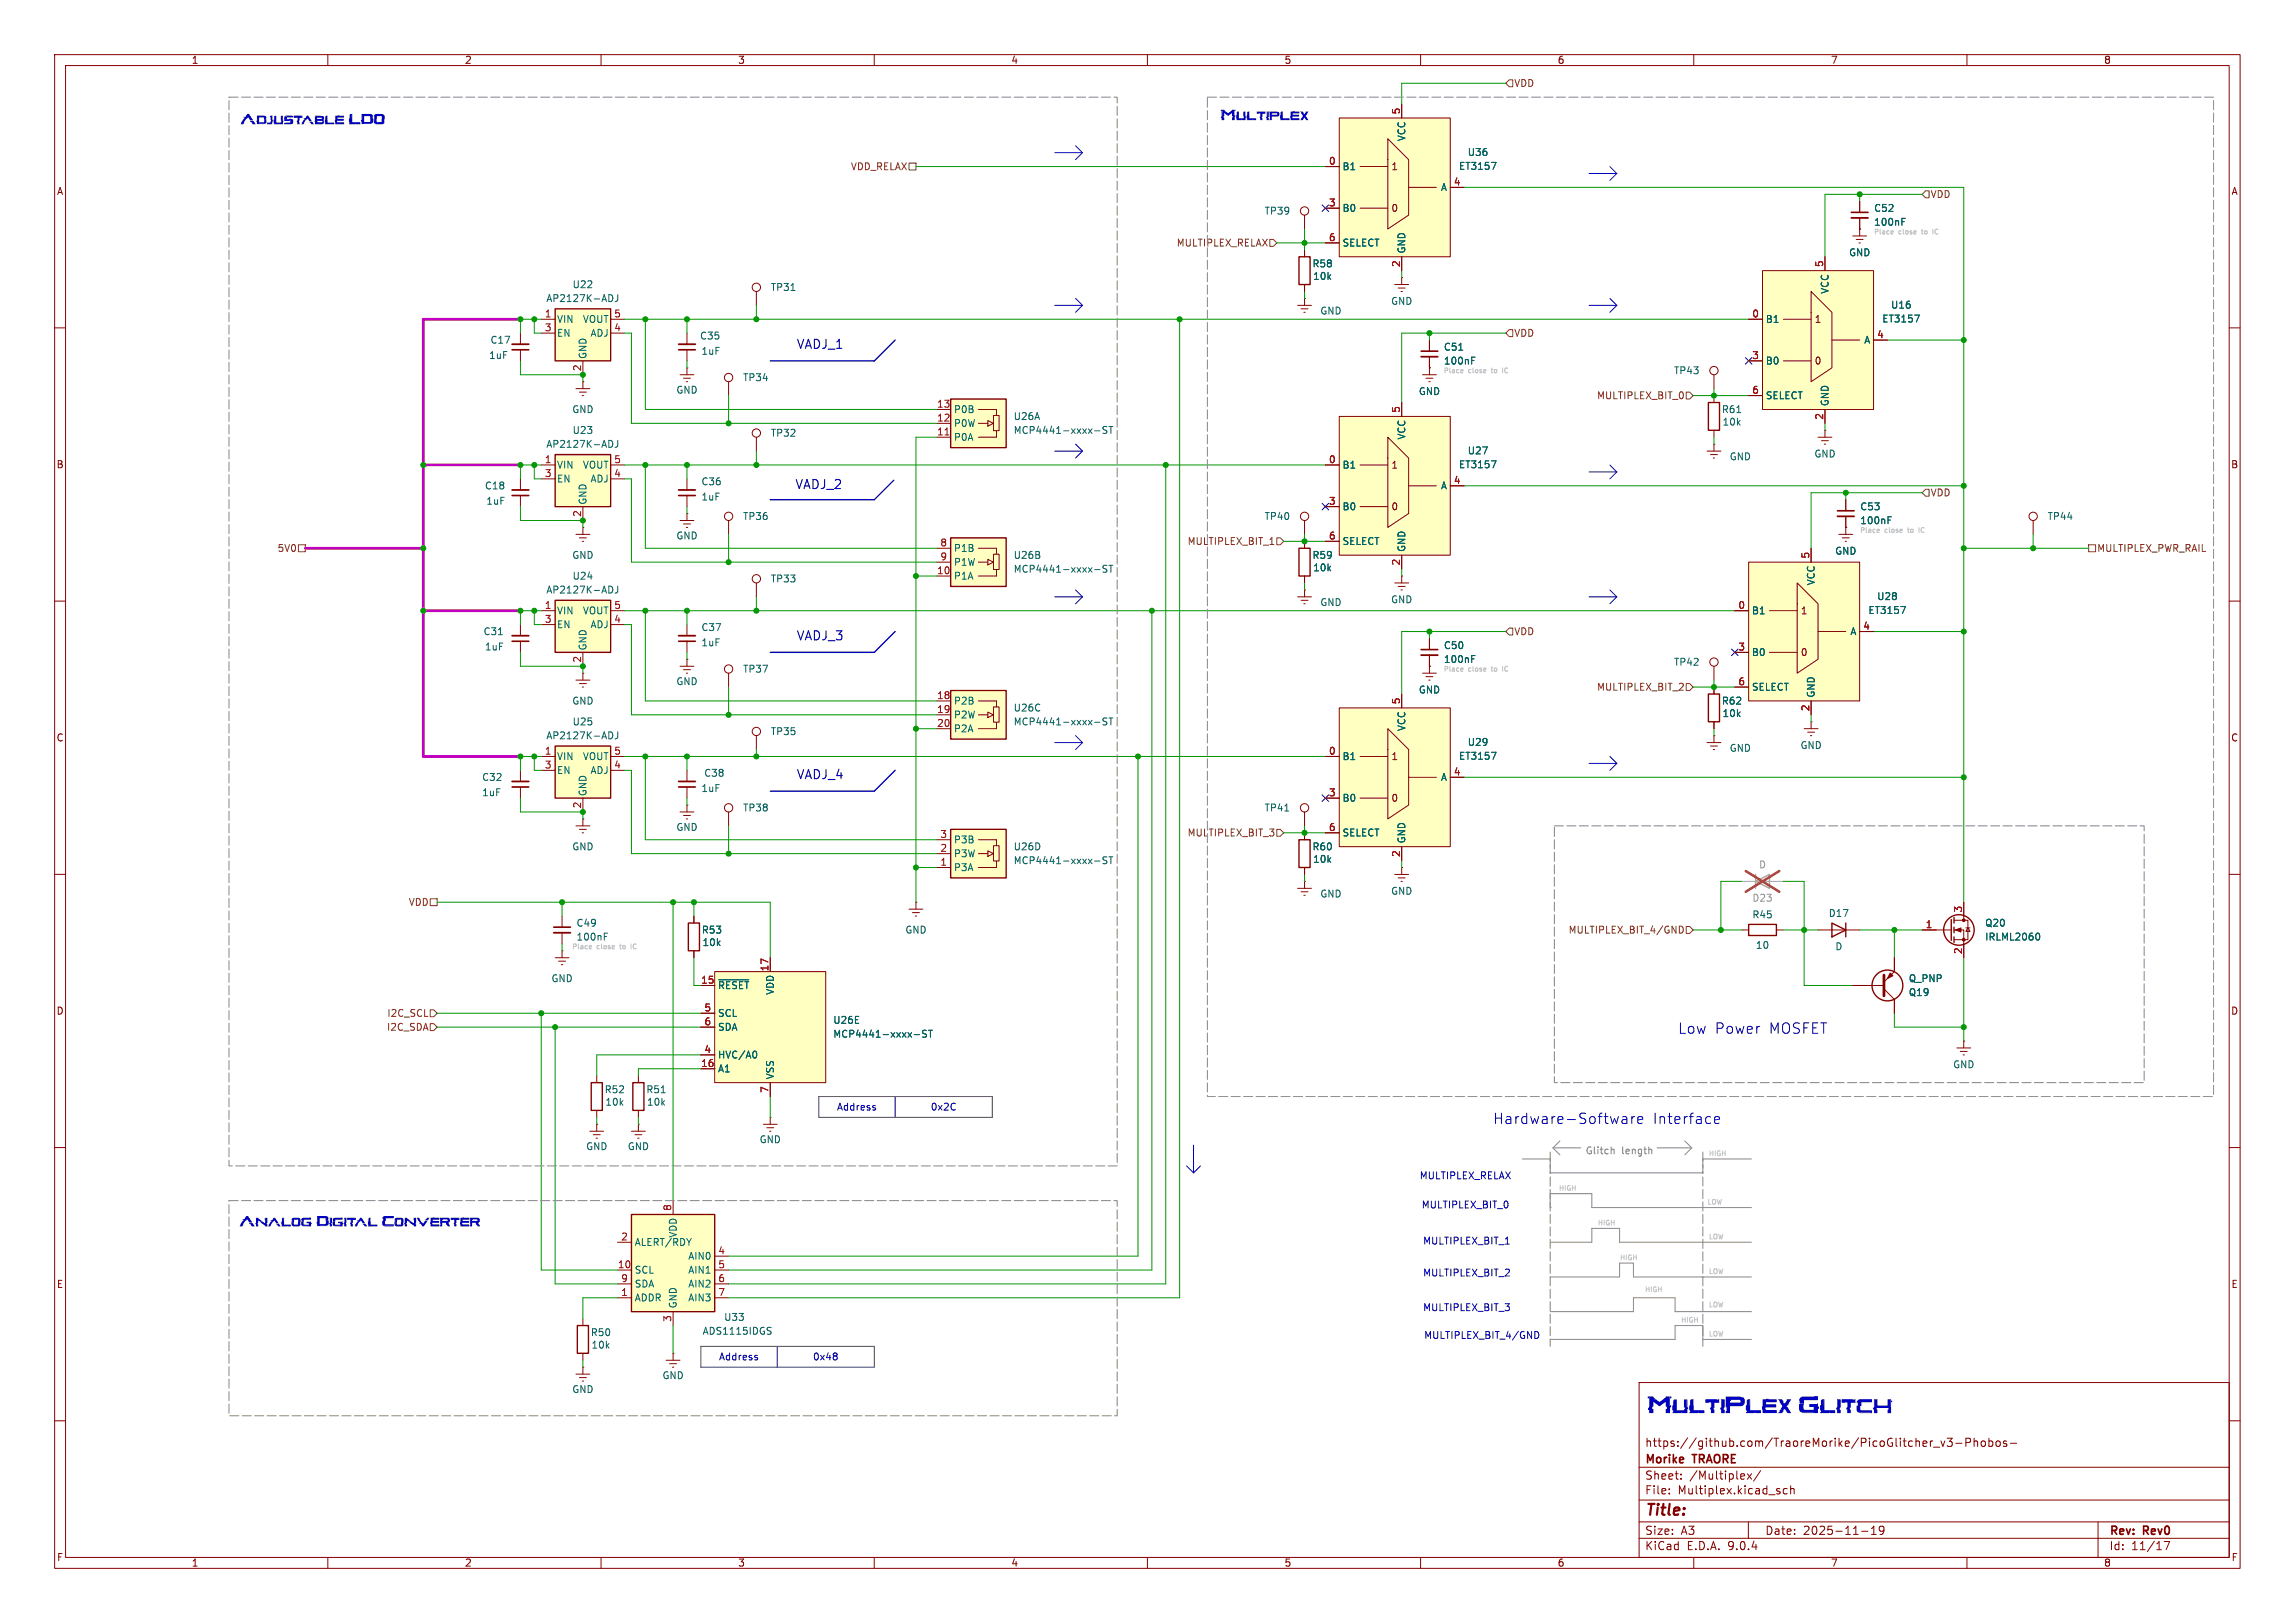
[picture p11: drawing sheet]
<svg xmlns="http://www.w3.org/2000/svg" width="297mm" height="210mm" viewBox="0 0 297 210" stroke-linecap="round" stroke-linejoin="round" font-family="sans-serif">
<defs><g id="words">
<g font-size="3" fill="#0000c2">
<text x="213.1" y="183.2">MultiPlex</text>
<text x="232.7" y="183.2">Glitch</text>
</g>
<text font-size="2" fill="#840000" x="212.8" y="196.5">Title:</text>
<g font-size="1.9" fill="#0000c2">
<text x="31" y="16.3">Adjustable</text>
<text x="45.1" y="16.3">LDO</text>
<text x="157.9" y="15.8">Multiplex</text>
<text x="217.1" y="133.9">Low</text>
<text x="221.9" y="133.9">Power</text>
<text x="229" y="133.9">MOSFET</text>
<text x="193.2" y="145.6">Hardware-Software</text>
<text x="213.9" y="145.6">Interface</text>
<text x="30.9" y="158.9">Analog</text>
<text x="40.9" y="158.9">Digital</text>
<text x="49.4" y="158.9">Converter</text>
</g>
<g font-size="1.6" fill="#0000c2">
<text x="103" y="45.3">VADJ_1</text>
<text x="102.8" y="63.5">VADJ_2</text>
<text x="103" y="83.1">VADJ_3</text>
<text x="103" y="101">VADJ_4</text>
</g>
<g font-size="1.5" fill="#840000">
<text x="212.8" y="191.6">Sheet:</text>
<text x="212.8" y="189.6">Morike</text>
<text x="212.8" y="187.4">https://github.com/TraoreMorike/PicoGlitcher_v3-Phobos-</text>
<text x="218.6" y="191.6">/Multiplex/</text>
<text x="219.2" y="189.6">TRAORE</text>
<text x="212.8" y="193.5">File:</text>
<text x="217.1" y="193.5">Multiplex.kicad_sch</text>
<text x="212.8" y="200.7">KiCad</text>
<text x="212.8" y="198.7">Size:</text>
<text x="217.5" y="198.7">A3</text>
<text x="218.3" y="200.7">E.D.A.</text>
<text x="223.7" y="200.7">9.0.4</text>
<text x="228.4" y="198.7">Date:</text>
<text x="233.3" y="198.7">2025-11-19</text>
<text x="272.9" y="198.9">Rev:</text>
<text x="272.9" y="200.7">Id:</text>
<text x="275.8" y="200.7">11/17</text>
<text x="277.4" y="198.9">Rev0</text>
</g>
<g font-size="1.3" fill="#840000">
<text x="24.7" y="8.4">1</text>
<text x="60.1" y="8.4">2</text>
<text x="95.5" y="8.4">3</text>
<text x="130.8" y="8.4">4</text>
<text x="166.2" y="8.4">5</text>
<text x="201.5" y="8.4">6</text>
<text x="236.9" y="8.4">7</text>
<text x="272.2" y="8.4">8</text>
<text x="180" y="22.2">1</text>
<text x="7.3" y="25.4">A</text>
<text x="180" y="27.6">0</text>
<text x="288.7" y="25.4">A</text>
<text x="234.8" y="41.9">1</text>
<text x="234.8" y="47.3">0</text>
<text x="7.2" y="60.7">B</text>
<text x="180" y="60.8">1</text>
<text x="288.7" y="60.7">B</text>
<text x="180" y="66.2">0</text>
<text x="233" y="79.6">1</text>
<text x="233" y="85">0</text>
<text x="7.2" y="96.1">C</text>
<text x="180" y="98.5">1</text>
<text x="288.7" y="96.1">C</text>
<text x="180" y="103.9">0</text>
<text x="7.2" y="131.4">D</text>
<text x="288.7" y="131.4">D</text>
<text x="7.3" y="166.8">E</text>
<text x="288.7" y="166.8">E</text>
<text x="7.3" y="202.1">F</text>
<text x="24.7" y="202.9">1</text>
<text x="60.1" y="202.9">2</text>
<text x="95.5" y="202.9">3</text>
<text x="130.8" y="202.9">4</text>
<text x="166.2" y="202.9">5</text>
<text x="201.5" y="202.9">6</text>
<text x="236.9" y="202.9">7</text>
<text x="272.2" y="202.9">8</text>
<text x="288.7" y="202.1">F</text>
</g>
<g font-size="1.3" fill="#725600">
<text x="195.9" y="11.4">VDD</text>
<text x="110" y="22.2">VDD_RELAX</text>
<text x="249.8" y="25.8">VDD</text>
<text x="152.2" y="32">MULTIPLEX_RELAX</text>
<text x="195.9" y="43.7">VDD</text>
<text x="206.6" y="51.8">MULTIPLEX_BIT_0</text>
<text x="249.8" y="64.4">VDD</text>
<text x="35.9" y="71.6">5V0</text>
<text x="153.6" y="70.7">MULTIPLEX_BIT_1</text>
<text x="271.3" y="71.6">MULTIPLEX_PWR_RAIL</text>
<text x="195.9" y="82.3">VDD</text>
<text x="206.6" y="89.5">MULTIPLEX_BIT_2</text>
<text x="153.6" y="108.4">MULTIPLEX_BIT_3</text>
<text x="52.8" y="117.4">VDD</text>
<text x="202.9" y="120.9">MULTIPLEX_BIT_4/GND</text>
<text x="50.1" y="131.7">I2C_SCL</text>
<text x="50" y="133.5">I2C_SDA</text>
</g>
<g font-size="1.3" fill="#a90000">
<text x="181.2" y="14.9" transform="rotate(-90 181.2 14.9)">5</text>
<text x="171.9" y="21.4">0</text>
<text x="171.9" y="26.8">3</text>
<text x="188.1" y="24.1">4</text>
<text x="171.9" y="31.3">6</text>
<text x="181.2" y="34.6" transform="rotate(-90 181.2 34.6)">2</text>
<text x="236" y="34.6" transform="rotate(-90 236 34.6)">5</text>
<text x="70.4" y="41.1">1</text>
<text x="79.4" y="41.1">5</text>
<text x="226.7" y="41.1">0</text>
<text x="70.4" y="42.9">3</text>
<text x="79.4" y="42.9">4</text>
<text x="226.7" y="46.5">3</text>
<text x="242.9" y="43.8">4</text>
<text x="75.3" y="48.1" transform="rotate(-90 75.3 48.1)">2</text>
<text x="121.2" y="52.8">13</text>
<text x="181.2" y="53.5" transform="rotate(-90 181.2 53.5)">5</text>
<text x="226.7" y="51">6</text>
<text x="70.4" y="60">1</text>
<text x="79.4" y="60">5</text>
<text x="121.2" y="54.6">12</text>
<text x="121.2" y="56.4">11</text>
<text x="171.9" y="60">0</text>
<text x="236" y="54.4" transform="rotate(-90 236 54.4)">2</text>
<text x="70.4" y="61.8">3</text>
<text x="79.4" y="61.8">4</text>
<text x="171.9" y="65.4">3</text>
<text x="188.1" y="62.7">4</text>
<text x="75.3" y="67" transform="rotate(-90 75.3 67)">2</text>
<text x="121.6" y="70.8">8</text>
<text x="171.9" y="69.9">6</text>
<text x="121.2" y="74.4">10</text>
<text x="121.6" y="72.6">9</text>
<text x="181.2" y="73.2" transform="rotate(-90 181.2 73.2)">2</text>
<text x="234.2" y="72.3" transform="rotate(-90 234.2 72.3)">5</text>
<text x="70.4" y="78.8">1</text>
<text x="70.4" y="80.6">3</text>
<text x="79.4" y="78.8">5</text>
<text x="79.4" y="80.6">4</text>
<text x="224.9" y="78.8">0</text>
<text x="241.1" y="81.5">4</text>
<text x="75.3" y="85.8" transform="rotate(-90 75.3 85.8)">2</text>
<text x="224.9" y="84.2">3</text>
<text x="224.9" y="88.7">6</text>
<text x="121.2" y="90.5">18</text>
<text x="121.2" y="92.3">19</text>
<text x="121.2" y="94.1">20</text>
<text x="181.2" y="91.2" transform="rotate(-90 181.2 91.2)">5</text>
<text x="234.2" y="92.1" transform="rotate(-90 234.2 92.1)">2</text>
<text x="70.4" y="97.7">1</text>
<text x="70.4" y="99.5">3</text>
<text x="79.4" y="97.7">5</text>
<text x="79.4" y="99.5">4</text>
<text x="171.9" y="97.7">0</text>
<text x="188.1" y="100.4">4</text>
<text x="75.3" y="104.7" transform="rotate(-90 75.3 104.7)">2</text>
<text x="171.9" y="103.1">3</text>
<text x="171.9" y="107.6">6</text>
<text x="121.6" y="108.5">3</text>
<text x="121.6" y="110.3">2</text>
<text x="121.6" y="112.1">1</text>
<text x="181.2" y="111" transform="rotate(-90 181.2 111)">2</text>
<text x="254" y="118.1" transform="rotate(-90 254 118.1)">3</text>
<text x="99.5" y="125.7" transform="rotate(-90 99.5 125.7)">17</text>
<text x="249.1" y="120.2">1</text>
<text x="254" y="123.5" transform="rotate(-90 254 123.5)">2</text>
<text x="90.7" y="127.3">15</text>
<text x="91.1" y="130.9">5</text>
<text x="91.1" y="132.7">6</text>
<text x="91.1" y="136.3">4</text>
<text x="90.7" y="138.1">16</text>
<text x="99.5" y="141.5" transform="rotate(-90 99.5 141.5)">7</text>
<text x="80.3" y="160.6">2</text>
<text x="86.9" y="156.8" transform="rotate(-90 86.9 156.8)">8</text>
<text x="79.9" y="164.2">10</text>
<text x="80.3" y="166">9</text>
<text x="80.3" y="167.7">1</text>
<text x="92.9" y="162.4">4</text>
<text x="92.9" y="164.2">5</text>
<text x="92.9" y="166">6</text>
<text x="92.9" y="167.7">7</text>
<text x="86.9" y="171.1" transform="rotate(-90 86.9 171.1)">3</text>
</g>
<g font-size="1.3" fill="#006464">
<text x="173.7" y="22.2">B1</text>
<text x="182" y="18.3" transform="rotate(-90 182 18.3)">VCC</text>
<text x="188.7" y="22.1">ET3157</text>
<text x="189.9" y="20.3">U36</text>
<text x="163.6" y="27.9">TP39</text>
<text x="173.7" y="27.6">B0</text>
<text x="186.4" y="24.9">A</text>
<text x="242.5" y="29.4">100nF</text>
<text x="242.5" y="27.6">C52</text>
<text x="169.8" y="34.7">R58</text>
<text x="173.7" y="32">SELECT</text>
<text x="182" y="32.9" transform="rotate(-90 182 32.9)">GND</text>
<text x="239.2" y="33.3">GND</text>
<text x="70.6" y="39.2">AP2127K-ADJ</text>
<text x="72" y="41.9">VIN</text>
<text x="74" y="37.4">U22</text>
<text x="75.4" y="41.9">VOUT</text>
<text x="99.7" y="37.8">TP31</text>
<text x="169.9" y="36.4">10k</text>
<text x="170.8" y="40.8">GND</text>
<text x="180" y="39.6">GND</text>
<text x="228.5" y="41.9">B1</text>
<text x="236.8" y="38.1" transform="rotate(-90 236.8 38.1)">VCC</text>
<text x="243.5" y="41.9">ET3157</text>
<text x="244.7" y="40.1">U16</text>
<text x="63.2" y="46.6">1uF</text>
<text x="63.4" y="44.6">C17</text>
<text x="72" y="43.7">EN</text>
<text x="76" y="46.5" transform="rotate(-90 76 46.5)">GND</text>
<text x="76.3" y="43.7">ADJ</text>
<text x="90.5" y="44.1">C35</text>
<text x="90.7" y="46">1uF</text>
<text x="186.8" y="47.3">100nF</text>
<text x="186.8" y="45.5">C51</text>
<text x="228.5" y="47.3">B0</text>
<text x="241.2" y="44.6">A</text>
<text x="74" y="53.6">GND</text>
<text x="87.5" y="51.1">GND</text>
<text x="96.1" y="49.5">TP34</text>
<text x="123.4" y="53.6">P0B</text>
<text x="183.5" y="51.3">GND</text>
<text x="216.6" y="48.6">TP43</text>
<text x="222.8" y="53.6">R61</text>
<text x="228.5" y="51.8">SELECT</text>
<text x="236.8" y="52.6" transform="rotate(-90 236.8 52.6)">GND</text>
<text x="70.6" y="58.1">AP2127K-ADJ</text>
<text x="74" y="56.3">U23</text>
<text x="99.7" y="56.6">TP32</text>
<text x="123.4" y="55.4">P0W</text>
<text x="123.4" y="57.2">P0A</text>
<text x="131.1" y="54.5">U26A</text>
<text x="131.1" y="56.3">MCP4441-xxxx-ST</text>
<text x="182" y="56.9" transform="rotate(-90 182 56.9)">VCC</text>
<text x="189.9" y="58.9">U27</text>
<text x="222.9" y="55.2">10k</text>
<text x="223.8" y="59.7">GND</text>
<text x="234.7" y="59.3">GND</text>
<text x="62.7" y="63.5">C18</text>
<text x="62.9" y="65.4">1uF</text>
<text x="72" y="60.8">VIN</text>
<text x="72" y="62.6">EN</text>
<text x="75.4" y="60.8">VOUT</text>
<text x="76" y="65.4" transform="rotate(-90 76 65.4)">GND</text>
<text x="76.3" y="62.6">ADJ</text>
<text x="90.7" y="64.9">1uF</text>
<text x="90.7" y="62.9">C36</text>
<text x="173.7" y="60.8">B1</text>
<text x="186.4" y="63.5">A</text>
<text x="188.7" y="60.7">ET3157</text>
<text x="87.5" y="69.9">GND</text>
<text x="96.1" y="67.4">TP36</text>
<text x="123.4" y="71.6">P1B</text>
<text x="163.6" y="67.4">TP40</text>
<text x="173.7" y="66.2">B0</text>
<text x="173.7" y="70.7">SELECT</text>
<text x="182" y="71.5" transform="rotate(-90 182 71.5)">GND</text>
<text x="237.4" y="71.9">GND</text>
<text x="240.7" y="68">100nF</text>
<text x="240.7" y="66.2">C53</text>
<text x="264.9" y="67.4">TP44</text>
<text x="70.6" y="76.9">AP2127K-ADJ</text>
<text x="74" y="72.5">GND</text>
<text x="74" y="75.1">U24</text>
<text x="99.7" y="75.5">TP33</text>
<text x="123.4" y="73.3">P1W</text>
<text x="123.4" y="75.1">P1A</text>
<text x="131.1" y="72.5">U26B</text>
<text x="131.1" y="74.2">MCP4441-xxxx-ST</text>
<text x="169.8" y="72.5">R59</text>
<text x="169.9" y="74.1">10k</text>
<text x="235" y="75.8" transform="rotate(-90 235 75.8)">VCC</text>
<text x="242.9" y="77.8">U28</text>
<text x="62.5" y="82.3">C31</text>
<text x="72" y="79.6">VIN</text>
<text x="72" y="81.4">EN</text>
<text x="75.4" y="79.6">VOUT</text>
<text x="76.3" y="81.4">ADJ</text>
<text x="90.7" y="83.8">1uF</text>
<text x="90.7" y="81.8">C37</text>
<text x="170.8" y="78.6">GND</text>
<text x="180" y="78.2">GND</text>
<text x="226.7" y="79.6">B1</text>
<text x="239.4" y="82.3">A</text>
<text x="241.7" y="79.6">ET3157</text>
<text x="62.7" y="84.3">1uF</text>
<text x="76" y="84.2" transform="rotate(-90 76 84.2)">GND</text>
<text x="87.5" y="88.8">GND</text>
<text x="96.1" y="87.2">TP37</text>
<text x="183.5" y="89.9">GND</text>
<text x="186.8" y="85.9">100nF</text>
<text x="186.8" y="84.1">C50</text>
<text x="216.6" y="86.3">TP42</text>
<text x="226.7" y="85">B0</text>
<text x="226.7" y="89.5">SELECT</text>
<text x="70.6" y="95.8">AP2127K-ADJ</text>
<text x="74" y="91.3">GND</text>
<text x="74" y="94">U25</text>
<text x="99.7" y="95.3">TP35</text>
<text x="123.4" y="91.3">P2B</text>
<text x="123.4" y="93.1">P2W</text>
<text x="123.4" y="94.9">P2A</text>
<text x="131.1" y="92.2">U26C</text>
<text x="131.1" y="94">MCP4441-xxxx-ST</text>
<text x="182" y="94.7" transform="rotate(-90 182 94.7)">VCC</text>
<text x="222.8" y="91.3">R62</text>
<text x="222.9" y="92.9">10k</text>
<text x="235" y="90.3" transform="rotate(-90 235 90.3)">GND</text>
<text x="62.3" y="101.2">C32</text>
<text x="72" y="98.5">VIN</text>
<text x="72" y="100.3">EN</text>
<text x="75.4" y="98.5">VOUT</text>
<text x="76.3" y="100.3">ADJ</text>
<text x="91.1" y="100.6">C38</text>
<text x="173.7" y="98.5">B1</text>
<text x="186.4" y="101.2">A</text>
<text x="188.7" y="98.4">ET3157</text>
<text x="189.9" y="96.6">U29</text>
<text x="223.8" y="97.4">GND</text>
<text x="232.9" y="97.1">GND</text>
<text x="62.3" y="103.2">1uF</text>
<text x="76" y="103.1" transform="rotate(-90 76 103.1)">GND</text>
<text x="87.5" y="107.7">GND</text>
<text x="90.7" y="102.6">1uF</text>
<text x="96.1" y="105.1">TP38</text>
<text x="163.6" y="105.1">TP41</text>
<text x="173.7" y="103.9">B0</text>
<text x="74" y="110.2">GND</text>
<text x="123.4" y="109.3">P3B</text>
<text x="123.4" y="111.1">P3W</text>
<text x="123.4" y="112.9">P3A</text>
<text x="131.1" y="110.2">U26D</text>
<text x="131.1" y="112">MCP4441-xxxx-ST</text>
<text x="169.8" y="110.2">R60</text>
<text x="169.9" y="111.8">10k</text>
<text x="173.7" y="108.4">SELECT</text>
<text x="182" y="109.2" transform="rotate(-90 182 109.2)">GND</text>
<text x="170.8" y="116.3">GND</text>
<text x="180" y="115.9">GND</text>
<text x="226.7" y="119">R45</text>
<text x="236.6" y="118.8">D17</text>
<text x="74.5" y="121.8">100nF</text>
<text x="74.5" y="120">C49</text>
<text x="90.8" y="120.9">R53</text>
<text x="90.8" y="122.6">10k</text>
<text x="117.1" y="120.9">GND</text>
<text x="227.2" y="122.9">10</text>
<text x="237.5" y="123.1">D</text>
<text x="256.8" y="120">Q20</text>
<text x="256.8" y="121.8">IRLML2060</text>
<text x="71.3" y="127.2">GND</text>
<text x="92.9" y="128.1">~{RESET}</text>
<text x="92.9" y="131.7">SCL</text>
<text x="100.3" y="128.8" transform="rotate(-90 100.3 128.8)">VDD</text>
<text x="247" y="129">Q19</text>
<text x="247" y="127.2">Q_PNP</text>
<text x="92.9" y="133.5">SDA</text>
<text x="92.9" y="137.1">HVC/A0</text>
<text x="107.8" y="132.6">U26E</text>
<text x="107.8" y="134.4">MCP4441-xxxx-ST</text>
<text x="78.2" y="141.6">R52</text>
<text x="78.3" y="143.2">10k</text>
<text x="83.6" y="141.6">R51</text>
<text x="83.7" y="143.2">10k</text>
<text x="92.9" y="138.9">A1</text>
<text x="100.3" y="139.7" transform="rotate(-90 100.3 139.7)">VSS</text>
<text x="252.7" y="138.4">GND</text>
<text x="75.8" y="149">GND</text>
<text x="81.2" y="149">GND</text>
<text x="98.2" y="148.1">GND</text>
<text x="82.1" y="161.4">ALERT/RDY</text>
<text x="87.7" y="160.2" transform="rotate(-90 87.7 160.2)">VDD</text>
<text x="82.1" y="164.9">SCL</text>
<text x="82.1" y="166.7">SDA</text>
<text x="89" y="163.1">AIN0</text>
<text x="89" y="164.9">AIN1</text>
<text x="89" y="166.7">AIN2</text>
<text x="76.4" y="173">R50</text>
<text x="82.1" y="168.5">ADDR</text>
<text x="87.7" y="169.4" transform="rotate(-90 87.7 169.4)">GND</text>
<text x="89" y="168.5">AIN3</text>
<text x="90.9" y="172.8">ADS1115IDGS</text>
<text x="93.6" y="171.1">U33</text>
<text x="76.5" y="174.6">10k</text>
<text x="85.7" y="178.6">GND</text>
<text x="74" y="180.4">GND</text>
</g>
<g font-size="1.3" fill="#989898">
<text x="227.6" y="112.5">D</text>
<text x="226.7" y="116.8">D23</text>
</g>
<g font-size="1.3" fill="#0000c2">
<text x="108.2" y="143.8">Address</text>
<text x="120.4" y="143.8">0x2C</text>
<text x="183.7" y="152.7">MULTIPLEX_RELAX</text>
<text x="183.9" y="156.5">MULTIPLEX_BIT_0</text>
<text x="184.1" y="161.2">MULTIPLEX_BIT_1</text>
<text x="184.1" y="165.3">MULTIPLEX_BIT_2</text>
<text x="184.1" y="169.8">MULTIPLEX_BIT_3</text>
<text x="184.2" y="173.4">MULTIPLEX_BIT_4/GND</text>
<text x="93" y="176.2">Address</text>
<text x="105.1" y="176.2">0x48</text>
</g>
<g font-size="1.3" fill="#848484">
<text x="205.1" y="149.5">Glitch</text>
<text x="209.9" y="149.5">length</text>
</g>
<g font-size=".9" fill="#c2c2c2">
<text x="242.5" y="30.5">Place</text>
<text x="245.7" y="30.5">close</text>
<text x="248.9" y="30.5">to</text>
<text x="250.5" y="30.5">IC</text>
<text x="186.8" y="48.4">Place</text>
<text x="190.1" y="48.4">close</text>
<text x="193.2" y="48.4">to</text>
<text x="194.8" y="48.4">IC</text>
<text x="240.7" y="69.1">Place</text>
<text x="243.9" y="69.1">close</text>
<text x="247.1" y="69.1">to</text>
<text x="248.7" y="69.1">IC</text>
<text x="186.8" y="87">Place</text>
<text x="190.1" y="87">close</text>
<text x="193.2" y="87">to</text>
<text x="194.8" y="87">IC</text>
<text x="74" y="123">Place</text>
<text x="77.3" y="123">close</text>
<text x="80.4" y="123">to</text>
<text x="82" y="123">IC</text>
<text x="221.1" y="149.7">HIGH</text>
<text x="201.7" y="154.2">HIGH</text>
<text x="206.7" y="158.7">HIGH</text>
<text x="220.9" y="156">LOW</text>
<text x="221.1" y="160.5">LOW</text>
<text x="209.6" y="163.2">HIGH</text>
<text x="212.8" y="167.3">HIGH</text>
<text x="221.1" y="165">LOW</text>
<text x="217.5" y="171.3">HIGH</text>
<text x="221.1" y="169.3">LOW</text>
<text x="221.1" y="173.1">LOW</text>
</g>
</g></defs>
<g fill="none" stroke="#840000" stroke-width=".13">
<path d="M7.1 7.1h282.8v195.8h-282.8zM8.5 8.5h280v193h-280zM42.4 7.1v1.4M77.8 7.1v1.4M113.1 7.1v1.4M148.5 7.1v1.4M183.8 7.1v1.4M219.2 7.1v1.4M254.6 7.1v1.4M7.1 42.4h1.4M94.3 49.4v1.8M288.5 42.4h1.4"/>
<path d="M7.1 77.8h1.4M288.5 77.8h1.4M94.3 87.1v1.8M7.1 113.1h1.4M72.7 118.5v1.5M288.5 113.1h1.4M71.8 123.9h1.8M72.3 124.4h.9M72.6 124.8h.2M72.7 123h.1M72.7 120.7v1.4M72.7 123v.9"/>
<path d="M77.2 139.2v.9M82.6 139.2v.9M7.1 148.5h1.4M76.3 146.4h1.8M76.8 146.8h.9M77.1 147.3h.2M77.2 145.5h.1M77.2 143.7v.9M77.2 145.5v.9M81.7 146.4h1.8M82.2 146.8h.9M82.5 147.3h.2"/>
<path d="M82.6 145.5h.1M82.6 143.7v.9M82.6 145.5v.9M288.5 148.5h1.4M212.1 178.9h76.4v22.6h-76.4zM7.1 183.8h1.4M212.1 199h76.4M212.1 196.9h76.4M212.1 194.1h76.4M212.1 189.9h76.4M216 193.2v.1M216 192.7v.1"/>
<path d="M217.5 191.3v.1M217.5 190.7v.1M226.1 190.7l.6 .7M226.3 196.9v2.1M226.7 190.7l-.6 .7M227.8 190.3l-.9 1.4M230.3 193v.3M231.3 192.7l-.3-.1-.2 .2v.3l.1 .2h.4M231.7 192.7l.2-.1 .2 .1 .1 .6M231.7 192.2v1.1M240.9 198.1h.8M242.2 198.5h.6"/>
<path d="M242.2 197.8l.3-.3v1M243.8 197.9l-.2 .2h-.2l-.2-.2 .1-.4h.3l.2 .1a.7 .7 0 0 1-.3 .9h-.2M250.2 187.3h.8M251.2 186.5l.2 .7 .3-.7M252 186.1h.6l-.3 .4 .3 .1v.5l-.2 .1h-.3l-.1-.1M253.1 186.8h.8M254.4 186.7l.5-.1 .1-.1v-.3l-.2-.1h-.4v1.1M255.5 186.1v1.1M255.5 186.6l.1-.1h.3v.7M256.5 186.5h.2l.2 .2v.3l-.2 .2-.2-.1-.1-.1v-.3zM257.4 186.5h.3l.2 .2v.3l-.1 .1h-.4M257.4 186.1v1.1"/>
<path d="M258.4 186.6l.1-.1 .3 .1 .1 .4-.1 .1-.3 .1-.1-.1zM259.7 186.5h-.3l-.1 .1v.2l.4 .1v.2h-.4M260.2 186.8h.8M271.5 196.9v4.6M280.1 199.5h.7l-.5 1M288.5 183.8h1.4M42.4 201.5v1.4M77.8 201.5v1.4M113.1 201.5v1.4M148.5 201.5v1.4M183.8 201.5v1.4M219.2 201.5v1.4"/>
<path d="M254.6 201.5v1.4"/>
<circle cx="94.3" cy="48.9" r=".54"/>
<circle cx="94.3" cy="86.6" r=".54"/>
</g>
<path d="M71.7 120h2.1" fill="none" stroke="#840000" stroke-width=".22"/>
<path d="M71.7 120.7h2.1" fill="none" stroke="#840000" stroke-width=".23"/>
<path d="M78.2 121.2h.3M78.2 120.7h.4M85.6 141.4h.5" fill="none" stroke="#006464" stroke-width=".13"/>
<path d="M76.5 140.1h1.4v3.6h-1.4zM81.9 140.1h1.4v3.6h-1.4z" fill="none" stroke="#840000" stroke-width=".18"/>
<path d="M71.8 58.8h7.2v6.8h-7.2z" fill="#ffffc2"/>
<path d="M71.8 58.8h7.2v6.8h-7.2z" fill="none" stroke="#840000" stroke-width=".18"/>
<g fill="none" stroke="#840000" stroke-width=".13">
<path d="M97.9 37.7v1.8M74.5 50.3h1.8M75 50.7h.9M75.3 51.2h.2M75.4 49.4h.1M75.4 49.4v.9M97.9 56.6v1.8M70 60.2h1.8M70 62h1.8M74.5 69.1h1.8M75 69.6h.9M75.3 70h.2"/>
<path d="M75.4 68.2h.1M75.4 65.6v1.8M75.4 68.2v.9M79 60.2h1.8M79 62h1.8M97.9 75.4v1.8M67.4 80.8v1.5M67.4 83v1.4M74.5 88h1.8M75 88.5h.9M75.3 88.9h.2M75.4 87.1h.1"/>
<path d="M75.4 87.1v.9"/>
<circle cx="97.9" cy="37.2" r=".54"/>
<circle cx="97.9" cy="56" r=".54"/>
<circle cx="97.9" cy="74.9" r=".54"/>
</g>
<path d="M102.4 37.6h.5M79 57a.48 .48 0 0 1 .3 .4 .48 .48 0 0 1-.3 .5M79.9 57v.8l-.3 .1M64.5 82.1h.5" fill="none" stroke="#006464" stroke-width=".13"/>
<path d="M66.3 83h2.1" fill="none" stroke="#840000" stroke-width=".22"/>
<path d="M66.3 82.3h2.1" fill="none" stroke="#840000" stroke-width=".23"/>
<path d="M126.6 53h2.4" fill="none" stroke="#ffffc2" stroke-width=".13"/>
<path d="M129 53v.2z" fill="#ffffc2"/>
<path d="M126.6 56.6h2.4" fill="none" stroke="#ffffc2" stroke-width=".13"/>
<path d="M123 51.6h7.2v6.3h-7.2z" fill="#ffffc2"/>
<g fill="none" stroke="#840000" stroke-width=".13">
<path d="M121.2 54.8h1.8M121.2 53h1.8M121.2 56.6h1.8M126.6 53h2.4v.8M126.6 54.8h1.2M127.8 54.4l.8 .4-.8 .3zM128.6 53.8h.7v1.9h-.7zM129 56.4v.2h-2.4M129 55.7v.7M94.3 67.4v1.7M88.9 99.7v1.4M88 105.1h1.8"/>
<path d="M88.5 105.5h.9M88.8 106h.2M88.9 104.2h.1M88.9 101.8v1.5M88.9 104.2v.9"/>
<circle cx="94.3" cy="66.8" r=".54"/>
</g>
<path d="M123 51.6h7.2v6.3h-7.2z" fill="none" stroke="#840000" stroke-width=".18"/>
<path d="M122.3 56.3h.5" fill="none" stroke="#a90000" stroke-width=".13"/>
<path d="M141.7 55.7h.6M143.2 55.2h-.3l-.1 .1v.2l.4 .2v.2l-.1 .2-.4-.1M143.5 55.2h.5M143.8 55.2v.9" fill="none" stroke="#006464" stroke-width=".13"/>
<path d="M87.8 101.8h2.2" fill="none" stroke="#840000" stroke-width=".22"/>
<path d="M87.8 101.1h2.2" fill="none" stroke="#840000" stroke-width=".23"/>
<path d="M226.3 72.7h14.4v18h-14.4z" fill="#ffffc2"/>
<g fill="none" stroke="#840000" stroke-width=".13">
<path d="M224.5 79h1.8M226.3 72.7h14.4v18h-14.4zM229 79h3.6M232.6 75.4l2.7 2.7v7.2l-2.7 1.8zM234.4 70.9v1.8M88.9 80.8v1.5M88.9 83v1.4M220.9 96.1h1.8M221.4 96.5h.9M221.7 97h.2M221.8 95.2h.1M221.8 95.2v.9"/>
<path d="M224.5 84.4h1.8M224.5 88.9h1.8M229 84.4h3.6M234.4 90.7v1.8M235.3 81.7h3.6M240.7 81.7h1.8"/>
</g>
<path d="M246 78.5h.6l-.4 .9" fill="none" stroke="#006464" stroke-width=".13"/>
<path d="M87.8 83h2.2" fill="none" stroke="#840000" stroke-width=".22"/>
<path d="M87.8 82.3h2.2" fill="none" stroke="#840000" stroke-width=".23"/>
<path d="M81.7 157.2h10.8v12.5h-10.8z" fill="#ffffc2"/>
<path d="M81.7 157.2h10.8v12.5h-10.8zM74.7 171.5h1.5v3.6h-1.5z" fill="none" stroke="#840000" stroke-width=".18"/>
<g fill="none" stroke="#840000" stroke-width=".13">
<path d="M88 67.4h1.8M88.5 67.8h.9M88.8 68.2h.2M88.9 66.5h.1M88.9 62v1.4M88.9 64.1v1.5M88.9 66.5v.9M88 86.2h1.8M88.5 86.7h.9M88.8 87.1h.2M88.9 85.3h.1M88.9 85.3v.9"/>
<path d="M233.5 94.3h1.8M233.9 94.7h.9M234.3 95.2h.2M234.4 93.4h.1M234.4 93.4v.9M87.1 155.4v1.8M74.5 177.8h1.8M75 178.3h.9M75.3 178.7h.2M75.4 176.9h.1M75.4 170.6v.9M75.4 175.1v.9"/>
<path d="M75.4 176.9v.9M79.9 164.3h1.8M79.9 166.1h1.8M79.9 167.9h1.8M79.9 160.7h1.8M86.2 176h1.8M86.7 176.5h.9M87 176.9h.2M87.1 175.1h.1M87.1 169.7v1.8M87.1 175.1v.9M92.5 162.5h1.8"/>
<path d="M92.5 164.3h1.8M92.5 166.1h1.8M92.5 167.9h1.8"/>
</g>
<path d="M99.4 171.7l.4 .1M99.6 172.2l.2 .2-.2 .2" fill="none" stroke="#006464" stroke-width=".13"/>
<path d="M87.8 64.1h2.2" fill="none" stroke="#840000" stroke-width=".22"/>
<path d="M87.8 63.4h2.2" fill="none" stroke="#840000" stroke-width=".23"/>
<path d="M173.3 15.3h14.4v17.9h-14.4z" fill="#ffffc2"/>
<g fill="none" stroke="#840000" stroke-width=".13">
<path d="M173.3 15.3h14.4v17.9h-14.4zM179.6 18l2.7 2.7v7.1l-2.7 1.8zM181.4 13.5v1.8M171.5 21.6h1.8M171.5 26.9h1.8M171.5 31.4h1.8M176 21.6h3.6M176 26.9h3.6M181.4 33.2v1.8M182.3 24.2h3.6M187.7 24.2h1.8M88 48.5h1.8"/>
<path d="M88.5 48.9h.9M88.8 49.4h.2M88.9 47.6h.1M88.9 43.1v1.4M88.9 45.3v1.4M88.9 47.6v.9M67.4 99.7v1.4M67.4 101.8v1.5M74.5 106.9h1.8M75 107.3h.9M75.3 107.8h.2M75.4 106h.1"/>
<path d="M75.4 106v.9M252.9 119.1h1.8v2.5h-1.8M254.1 116.7v2.4M225.4 120.3h.9M229.9 120.3h.9M235.3 120.3h5.4M239.8 127.5h4M243.8 128l1.4 1.3v1.8M245.2 123.9v1.8l-1.4 1.4M248.7 120.3h3.8M252.9 120.3h1.2v3.6M253.2 135.6h1.8"/>
<path d="M253.7 136h.9M254 136.5h.2M254.1 134.7h.1M254.1 134.7v.9M254.4 120.1h.5M254.7 120.1l.2 .4h-.5z"/>
</g>
<path d="M193 21h.6l-.4 .9M263.7 120.7a.48 .48 0 0 1 .3 .5 .48 .48 0 0 1-.3 .4" fill="none" stroke="#006464" stroke-width=".13"/>
<path d="M87.8 45.3h2.2M66.3 101.8h2.1" fill="none" stroke="#840000" stroke-width=".22"/>
<path d="M87.8 44.5h2.2M66.3 101.1h2.1" fill="none" stroke="#840000" stroke-width=".23"/>
<g fill="none" stroke="#840000" stroke-width=".18">
<path d="M226.3 119.6h3.6v1.5h-3.6zM237.1 119.4l1.8 .9-1.8 .9zM238.9 119.4v1.8M252.5 119v2.7M252.9 118.7v.7M252.9 120v.7M252.9 121.2v.7"/>
<circle cx="244.3" cy="127.5" r="1.99"/>
<circle cx="253.5" cy="120.3" r="1.98"/>
</g>
<g fill="#840000" stroke="#840000" stroke-width=".13">
<path d="M253.1 120.3l.7-.2v.5z"/>
<path d="M244.6 125.9l.4 .4-.7 .3z"/>
<circle cx="254.1" cy="119.1" r=".18"/>
<circle cx="254.1" cy="121.6" r=".18"/>
</g>
<path d="M243.8 126.2v2.7" fill="none" stroke="#840000" stroke-width=".36"/>
<path d="M227.2 114l1.8-.9v1.8zM227.2 113.1v1.8" fill="none" stroke="#a1a1a1" stroke-width=".18"/>
<path d="M225.4 114h5.4" fill="none" stroke="#a1a1a1" stroke-width=".13"/>
<path d="M225.9 112.7l4.4 2.7M230.3 112.7l-4.4 2.7" fill="none" stroke="#e12e31" stroke-width=".32"/>
<path d="M228.1 35h14.4v18h-14.4z" fill="#ffffc2"/>
<g fill="none" stroke="#840000" stroke-width=".13">
<path d="M228.1 35h14.4v18h-14.4zM234.4 37.7l2.7 2.7v7.2l-2.7 1.8zM236.2 33.2v1.8M220.9 58.4h1.8M221.4 58.8h.9M221.7 59.3h.2M221.8 57.5h.1M221.8 57.5v.9M226.3 41.3h1.8M226.3 46.7h1.8M226.3 51.2h1.8M230.8 41.3h3.6"/>
<path d="M230.8 46.7h3.6M236.2 53v1.8M237.1 44h3.6M242.5 44h1.8"/>
</g>
<path d="M247.8 40.8h.6l-.4 .9" fill="none" stroke="#006464" stroke-width=".13"/>
<path d="M71.8 96.5h7.2v6.8h-7.2z" fill="#ffffc2"/>
<path d="M168.1 70.9h1.4v3.6h-1.4zM71.8 96.5h7.2v6.8h-7.2z" fill="none" stroke="#840000" stroke-width=".18"/>
<g fill="none" stroke="#840000" stroke-width=".13">
<path d="M239.8 30.5h1.8M240.2 31h.9M240.6 31.4h.2M240.7 29.6h.1M240.7 26v1.5M240.7 28.2v2.3M235.3 56.6h1.8M235.7 57h.9M236.1 57.5h.2M236.2 55.7h.1M236.2 55.7v.9M168.8 67.4v1.7"/>
<path d="M168.8 70v.9M168.8 74.5v.9M238 69.1h1.8M238.4 69.6h.9M238.8 70h.2M238.9 68.2h.1M238.9 64.7v1.4M238.9 66.8v2.3M70 97.9h1.8M70 99.7h1.8M79 97.9h1.8M79 99.7h1.8"/>
<path d="M75.4 103.3v1.8"/>
<circle cx="168.8" cy="66.8" r=".54"/>
</g>
<path d="M246.1 28.7h.3M246.1 28.3h.5M244.3 67.3h.3M244.3 66.9h.5M79 94.7a.48 .48 0 0 1 .3 .4 .48 .48 0 0 1-.3 .5M79.9 94.7v.8l-.3 .1" fill="none" stroke="#006464" stroke-width=".13"/>
<path d="M239.6 27.5h2.1M237.8 66.1h2.1" fill="none" stroke="#840000" stroke-width=".22"/>
<path d="M239.6 28.2h2.1M237.8 66.8h2.1" fill="none" stroke="#840000" stroke-width=".23"/>
<path d="M126.6 108.7h2.4" fill="none" stroke="#ffffc2" stroke-width=".13"/>
<path d="M129 108.7v.1z" fill="#ffffc2"/>
<path d="M126.6 112.3h2.4" fill="none" stroke="#ffffc2" stroke-width=".13"/>
<path d="M123 107.3h7.2v6.3h-7.2z" fill="#ffffc2"/>
<g fill="none" stroke="#840000" stroke-width=".13">
<path d="M167.9 77.2h1.8M168.4 77.7h.9M168.7 78.1h.2M168.8 76.3h.1M168.8 76.3v.9M180.5 75.4h1.8M180.9 75.9h.9M181.3 76.3h.2M181.4 74.5h.1M181.4 74.5v.9M121.2 110.5h1.8M121.2 108.7h1.8"/>
<path d="M121.2 112.3h1.8M126.6 108.7h2.4v.7M126.6 110.5h1.2M127.8 110.1l.8 .4-.8 .3zM128.6 109.4h.7v2h-.7zM129 112.1v.2h-2.4M129 111.4v.7M168.8 105.1v1.8"/>
<circle cx="168.8" cy="104.5" r=".54"/>
</g>
<path d="M123 107.3h7.2v6.3h-7.2z" fill="none" stroke="#840000" stroke-width=".18"/>
<path d="M141.7 111.4h.6M143.2 110.9h-.3h-.1v.3l.4 .2v.2l-.1 .2-.4-.1M143.5 110.9h.5M143.8 110.9v.9M166.3 104.9h.5" fill="none" stroke="#006464" stroke-width=".13"/>
<path d="M126.6 90.7h2.4" fill="none" stroke="#ffffc2" stroke-width=".13"/>
<path d="M129 90.7v.2z" fill="#ffffc2"/>
<path d="M126.6 94.3h2.4" fill="none" stroke="#ffffc2" stroke-width=".13"/>
<path d="M123 89.4h7.2v6.2h-7.2z" fill="#ffffc2"/>
<path d="M121.2 92.5h1.8M121.2 90.7h1.8M121.2 94.3h1.8M126.6 90.7h2.4v.8M126.6 92.5h1.2M127.8 92.1l.8 .4-.8 .4zM128.6 91.5h.7v1.9h-.7zM129 93.5v.8h-2.4" fill="none" stroke="#840000" stroke-width=".13"/>
<path d="M123 89.4h7.2v6.2h-7.2z" fill="none" stroke="#840000" stroke-width=".18"/>
<path d="M141.7 93.5h.6M143.2 92.9h-.3l-.1 .1v.2l.4 .2v.2l-.1 .2h-.4M143.5 92.9h.5M143.8 92.9v.9" fill="none" stroke="#006464" stroke-width=".13"/>
<path d="M126.6 70.9h2.4" fill="none" stroke="#ffffc2" stroke-width=".13"/>
<path d="M129 70.9v.2z" fill="#ffffc2"/>
<path d="M126.6 74.5h2.4" fill="none" stroke="#ffffc2" stroke-width=".13"/>
<path d="M123 69.6h7.2v6.3h-7.2z" fill="#ffffc2"/>
<g fill="none" stroke="#840000" stroke-width=".13">
<path d="M67.4 43.1v1.4M67.4 45.3v1.4M67.4 62v1.4M67.4 64.1v1.5M121.2 72.7h1.8M121.2 70.9h1.8M121.2 74.5h1.8M126.6 70.9h2.4v.8M126.6 72.7h1.2M127.8 72.4l.8 .3-.8 .4zM128.6 71.7h.7v2h-.7zM129 74.4v.1h-2.4"/>
<path d="M129 73.7v.7M263.1 67.4v1.7M97.9 95.2v1.8M89.8 118.5v.9M94.3 105.1v1.8M117.6 117.6h1.8M118.1 118.1h.9M118.4 118.5h.2M118.5 116.7h.1M118.5 116.7v.9M167.9 114.9h1.8M168.4 115.4h.9"/>
<path d="M168.7 115.8h.2M168.8 114h.1M168.8 107.8v.9M168.8 112.3v.8M168.8 114v.9M180.5 113.1h1.8M180.9 113.6h.9M181.3 114h.2M181.4 112.3h.1M181.4 112.3v.8M89.8 123v.9"/>
<circle cx="263.1" cy="66.8" r=".54"/>
<circle cx="97.9" cy="94.6" r=".54"/>
<circle cx="94.3" cy="104.5" r=".54"/>
</g>
<path d="M123 69.6h7.2v6.3h-7.2zM89.1 119.4h1.4v3.6h-1.4zM168.1 108.7h1.4v3.6h-1.4z" fill="none" stroke="#840000" stroke-width=".18"/>
<path d="M141.7 73.7h.6M143.2 73.2l-.3-.1-.1 .1v.3l.4 .2v.2l-.1 .1h-.4M143.5 73.1h.5M143.8 73.1v.9" fill="none" stroke="#006464" stroke-width=".13"/>
<path d="M66.3 45.3h2.1M66.3 64.1h2.1" fill="none" stroke="#840000" stroke-width=".22"/>
<path d="M66.3 44.5h2.1M66.3 63.4h2.1" fill="none" stroke="#840000" stroke-width=".23"/>
<path d="M92.5 125.7h14.4v14.4h-14.4z" fill="#ffffc2"/>
<g fill="none" stroke="#840000" stroke-width=".13">
<path d="M167.9 39.5h1.8M168.4 40h.9M168.8 38.6h.1M168.8 27.8v1.8M168.8 32.3v.9M168.8 36.8v.9M168.8 38.6v.9M180.5 36.8h1.8M180.9 37.3h.9M181.3 37.7h.2M181.4 35.9h.1M181.4 35.9v.9"/>
<path d="M168.7 40.4h.2M90.7 127.5h1.8M90.7 131.1h1.8M90.7 132.9h1.8M90.7 136.5h1.8M90.7 138.3h1.8M92.5 125.7h14.4v14.4h-14.4zM99.7 123.9v1.8M99.7 140.1v1.8"/>
<circle cx="168.8" cy="27.3" r=".54"/>
</g>
<path d="M93 126.8h3.9M97.7 136a.56 .56 0 0 1 0 .9M118.3 133.9h.7M119.9 133.4l-.3-.1-.2 .1v.3l.4 .1 .1 .2-.2 .2h-.3M120.2 133.3h.5M120.4 133.3v.9" fill="none" stroke="#006464" stroke-width=".13"/>
<path d="M168.1 33.2h1.4v3.6h-1.4z" fill="none" stroke="#840000" stroke-width=".18"/>
<path d="M173.3 91.6h14.4v18h-14.4z" fill="#ffffc2"/>
<path d="M171.5 97.9h1.8M173.3 91.6h14.4v18h-14.4zM176 97.9h3.6M179.6 94.3l2.7 2.7v7.2l-2.7 1.8zM181.4 89.8v1.8M171.5 103.3h1.8M171.5 107.8h1.8M176 103.3h3.6M181.4 109.6v1.8M182.3 100.6h3.6M187.7 100.6h1.8" fill="none" stroke="#840000" stroke-width=".13"/>
<path d="M193 97.3h.6l-.4 .9" fill="none" stroke="#006464" stroke-width=".13"/>
<path d="M71.8 77.7h7.2v6.7h-7.2z" fill="#ffffc2"/>
<path d="M71.8 77.7h7.2v6.7h-7.2z" fill="none" stroke="#840000" stroke-width=".18"/>
<path d="M70 79h1.8M79 79h1.8M70 80.8h1.8M75.4 84.4v1.8M79 80.8h1.8" fill="none" stroke="#840000" stroke-width=".13"/>
<path d="M79 75.8a.48 .48 0 0 1 .3 .5 .48 .48 0 0 1-.3 .4M79.9 75.8v.8l-.3 .1" fill="none" stroke="#006464" stroke-width=".13"/>
<path d="M71.8 40h7.2v6.7h-7.2z" fill="#ffffc2"/>
<path d="M71.8 40h7.2v6.7h-7.2zM221.1 52.1h1.4v3.6h-1.4zM221.1 89.8h1.4v3.6h-1.4z" fill="none" stroke="#840000" stroke-width=".18"/>
<g fill="none" stroke="#840000" stroke-width=".13">
<path d="M70 41.3h1.8M70 43.1h1.8M75.4 46.7v1.8M79 41.3h1.8M79 43.1h1.8M221.8 48.5v1.8M221.8 51.2v.9M221.8 55.7v.9M184.1 87.1h1.8M184.5 87.6h.9M184.9 88h.2M185 86.2h.1"/>
<path d="M185 82.6v1.5M185 84.8v2.3M221.8 86.2v1.8M221.8 88.9v.9M221.8 93.4v.9M98.8 145.5h1.8M99.2 145.9h.9M99.6 146.4h.2M99.7 144.6h.1M99.7 144.6v.9"/>
<circle cx="221.8" cy="48" r=".54"/>
<circle cx="221.8" cy="85.7" r=".54"/>
</g>
<path d="M79 38.1a.48 .48 0 0 1 .3 .5 .48 .48 0 0 1-.3 .4M79.9 38.1v.8l-.3 .1M224.8 53.4h.5M190.5 85.3h.3M190.5 84.8h.4" fill="none" stroke="#006464" stroke-width=".13"/>
<path d="M183.9 84.1h2.2" fill="none" stroke="#840000" stroke-width=".22"/>
<path d="M183.9 84.8h2.2" fill="none" stroke="#840000" stroke-width=".23"/>
<path d="M173.3 53.9h14.4v17.9h-14.4z" fill="#ffffc2"/>
<g fill="none" stroke="#840000" stroke-width=".13">
<path d="M173.3 53.9h14.4v17.9h-14.4zM179.6 56.6l2.7 2.7v7.2l-2.7 1.7zM181.4 52.1v1.8M184.1 48.5h1.8M184.5 48.9h.9M184.9 49.4h.2M185 47.6h.1M185 44v1.4M185 46.2v2.3M171.5 60.2h1.8M171.5 65.6h1.8M171.5 70h1.8"/>
<path d="M176 60.2h3.6M176 65.6h3.6M181.4 71.8v1.8M182.3 62.9h3.6M187.7 62.9h1.8"/>
</g>
<path d="M188.8 45.3h.5M190.5 46.6h.3M190.5 46.2h.4M193 59.6h.6l-.4 .9" fill="none" stroke="#006464" stroke-width=".13"/>
<path d="M183.9 45.4h2.2" fill="none" stroke="#840000" stroke-width=".22"/>
<path d="M183.9 46.2h2.2" fill="none" stroke="#840000" stroke-width=".23"/>
<g fill="none" stroke="#725600" stroke-width=".13">
<path d="M195.3 10.3h.5v.9h-.5l-.4-.4zM117.6 21.1h.9v.9h-.9zM164.3 31h.5l.4 .4-.4 .5h-.5zM249.2 24.7h.4v.9h-.4l-.5-.5zM195.3 42.7h.5v.9h-.5l-.4-.5zM218.2 50.7h.5l.4 .5-.4 .4h-.5zM38.6 70.5h.9v.9h-.9zM164.3 70.5h.6M165.2 69.6h.5l.4 .4-.4 .5h-.5zM248.7 63.8l.5-.5h.4v.9h-.4zM270.3 70.5h.9v.9h-.9zM195.3 81.3h.5v.9h-.5l-.4-.5z"/>
<path d="M218.2 88.5h.5l.4 .4-.4 .5h-.5zM55.7 116.3h.9v.9h-.9zM165.2 107.3h.5l.4 .5-.4 .4h-.5zM217.3 119.8a.45 .45 0 0 1 .5 .5 .45 .45 0 0 1-.5 .4M218.2 119.9h.5l.4 .4-.4 .5h-.5zM55.7 130.7h.4l.5 .4-.5 .5h-.4zM55.7 132.5h.4l.5 .4-.5 .5h-.4z"/>
</g>
<g fill="none" stroke="#0000c2" stroke-width=".13">
<path d="M136.5 19.8h3.6M139.2 18.9l.9 .9M140.1 19.8l-.9 .9M136.5 39.5h3.6M139.2 38.6l.9 .9M140.1 39.5l-.9 .9M205.6 39.5h3.6M205.6 22.5h3.6M208.3 21.6l.9 .9M208.3 38.6l.9 .9M209.2 22.5l-.9 .8M209.2 39.5l-.9 .9"/>
<path d="M136.5 58.4h3.6M139.2 57.5l.9 .9M140.1 58.4l-.9 .9M136.5 77.2h3.6M139.2 76.3l.9 .9M140.1 77.2l-.9 .9M205.6 77.2h3.6M205.6 61.1h3.6M208.3 76.3l.9 .9M208.3 60.2l.9 .9M209.2 77.2l-.9 .9M209.2 61.1l-.9 .9"/>
<path d="M136.5 96.1h3.6M139.2 95.2l.9 .9M140.1 96.1l-.9 .9M205.6 98.8h3.6M208.3 97.9l.9 .9M209.2 98.8l-.9 .9M113.2 143.3l.1 .2-.1 .1M113.2 143l.1 .1M115.8 141.9v2.7M153.6 150.9l.9 .9M154.5 148.2v3.6M155.4 150.9l-.9 .9"/>
<path d="M209.9 145.2l.2 .2 .4-.1M210 144.5h.5v.9M210.5 144.8l-.4 .1-.2 .2M211.2 144.5v.9M211.6 144.5h-.3l-.1 .2M211.9 144.9l.7-.1-.1-.3h-.4l-.2 .2 .1 .6h.5M221.9 144.9l.6-.1v-.3h-.4l-.2 .2 .1 .6h.5M97.9 175.7l.2 .1-.2 .2M97.9 175.4h.1M100.6 174.2v2.7M108.2 175.1l.1 .1-.1 .3 .1 .1v.2l-.1 .2M198.6 172.3a.45 .45 0 0 1 .6 .4 .45 .45 0 0 1-.6 .5"/>
</g>
<path d="M106 141.9h22.4v2.7h-22.4zM90.7 174.2h22.4v2.7h-22.4z" fill="none" stroke="#484848" stroke-width=".13"/>
<path d="M115.8 44l-2.7 2.7h-13.4M115.7 62.1l-2.6 2.6h-13.4M115.8 99.7l-2.7 2.7h-13.4M115.8 81.7l-2.7 2.7h-13.4" fill="none" stroke="#0000c2" stroke-width=".18"/>
<g fill="none" stroke="#848484" stroke-width=".13">
<path d="M197 150h3.6M200.6 156.3h.1M200.6 156.3v-1.8h5.4v1.8h20.7M200.6 151.8h19.8M201 148.5l.9 .9M201 148.5h3.6M201.9 147.6l-.9 .9M214.4 148.5h4.5M218 147.6l.9 .9M218.9 148.5l-.9 .9M220.4 150h6.3M200.6 173.3h16.2v-1.8h3.6v1.8h6.3"/>
<path d="M200.6 169.7h10.8v-1.8h5.4v1.8h9.9M200.6 160.7h5.4v-1.8h3.6v1.8h17.1M200.6 165.2h9v-1.8h1.8v1.8h15.3"/>
</g>
<path d="M200.6 149.1v25.1M200.6 150v1.8M220.4 150v1.8M220.4 149.1v25.1" fill="none" stroke="#848484" stroke-width=".13" stroke-dasharray="1.2 .4"/>
<g fill="none" stroke="#009600" stroke-width=".13">
<path d="M194.9 10.8h-13.5v2.7M97.9 39.5v1.8M118.5 21.6h53M165.2 31.4h6.3M168.8 29.6v2.7M168.8 37.7v.9M181.4 35v.9M189.5 24.2h64.6v92.5M240.7 25.1v.9M248.7 25.1h-12.5v8.1M67.4 46.7v1.8h8v.9M69.1 41.3v1.8h.9"/>
<path d="M70 41.3h-2.6v1.8M80.8 43.1h.9v11.7h39.5M80.8 41.3h145.5M83.5 41.3v11.7h37.7M88.9 41.3v1.8M88.9 46.7v.9M94.3 51.2v3.6M97.9 58.4v1.8M121.2 56.6h-2.7v60.1M152.7 41.3v126.6h-58.4M185 43.1v.9M194.9 43.1h-13.5v9"/>
<path d="M219.1 51.2h7.2M221.8 50.3v.9M221.8 56.6v.9M236.2 54.8v.9M244.3 44h9.8M67.4 65.6v1.8h8v.8M69.1 60.2v1.8h.9M69.1 79v1.8h.9M70 60.2h-2.6v1.8M70 79h-2.6v1.8M80.8 62h.9v10.7h39.5M80.8 60.2h90.7"/>
<path d="M80.8 79h143.7M83.5 60.2v10.7h37.7M83.5 79v11.7h37.7M88.9 60.2v1.8M88.9 65.6v.9M88.9 79v1.8M94.3 69.1v3.6M97.9 77.2v1.8M118.5 74.5h2.7M149.1 79v85.3h-54.8M150.9 60.2v105.9h-56.6M166.1 70h5.4"/>
<path d="M168.8 69.1v.9M168.8 75.4v.9M181.4 73.6v.9M189.5 62.9h64.6M238.9 63.8v.9M248.7 63.8h-14.3v7.1M254.1 70.9h16.2M263.1 69.1v1.8M67.4 84.4v1.8h8v.9M69.1 97.9v1.8h.9M70 97.9h-2.6v1.8M80.8 80.8h.9v11.7h39.5"/>
<path d="M80.8 99.7h.9v10.8h39.5M80.8 97.9h90.7M83.5 97.9v10.8h37.7M88.9 84.4v.9M88.9 97.9v1.8M94.3 88.9v3.6M97.9 97v.9M118.5 94.3h2.7M147.3 97.9v64.6h-53M185 81.7v.9M194.9 81.7h-13.5v8.1M219.1 88.9h5.4"/>
<path d="M221.8 88v.9M221.8 94.3v.9M234.4 92.5v.9M242.5 81.7h11.6M56.6 116.7h43.1v7.2M67.4 103.3v1.8h8v.9M72.7 116.7v1.8M87.1 116.7v38.7M88.9 103.3v.9M89.8 116.7v1.8M94.3 106.9v3.6M118.5 112.3h2.7"/>
<path d="M166.1 107.8h5.4M168.8 106.9v.9M168.8 113.1v.9M181.4 111.4v.9M189.5 100.6h64.6M225.4 114h-2.7v6.3M230.8 114h2.7v13.5h6.3M56.6 132.9h34.1M56.6 131.1h34.1M70 131.1v33.2h9.9M71.8 132.9v33.2h8.1M72.7 122.1v.9"/>
<path d="M89.8 123.9v3.6h.9M90.7 138.3h-8.1v.9M90.7 136.5h-13.5v2.7M219.1 120.3h6.3M230.8 120.3h4.5M240.7 120.3h8M245.2 131.1v1.8h8.9M245.2 120.3v3.6M254.1 123.9v10.8M77.2 144.6v.9M82.6 144.6v.9M99.7 141.9v2.7"/>
<path d="M75.4 176v.9M79.9 167.9h-4.5v2.7M87.1 171.5v3.6"/>
</g>
<path d="M67.4 41.3h-12.6v56.6h12.6M39.5 70.9h15.3M54.8 79h12.6M54.8 60.2h12.6" fill="none" stroke="#c200c2" stroke-width=".36"/>
<path d="M171.1 26.5l.8 .9M171.9 26.5l-.8 .9M225.9 46.3l.8 .8M226.7 46.3l-.8 .8M171.1 65.1l.8 .9M171.9 65.1l-.8 .9M224.1 84l.8 .8M224.9 84l-.8 .8M171.1 102.8l.8 .9M171.9 102.8l-.8 .9" fill="none" stroke="#000084" stroke-width=".13"/>
<path d="M244.8 29.9h.2v.1l-.3 .1M245 30.3h-.2M250.1 29.7v.6M76.3 122.4h.2l.1 .1-.3 .1M76.5 122.7l-.2 .1M81.7 122.1v.7" fill="none" stroke="#c2c2c2" stroke-width=".13"/>
<g fill="#0000c2">
<path d="M40 15.7h.4l.2 .4h-.3z"/>
<path d="M40.8 15l1.1 .1 .1 .2-.2 .2 .1 .4v.1l-.2 .1h-.9l-.1-.4h.4v.1h.6v-.1l-.1-.1-.9 .1 .1-.4 .8 .1 .1-.1-.7-.1v.1h-.2v-.1h.1z"/>
<path d="M42.2 15h.2v.9h.9v.2h-.5v-.1v.1h-.8l.1-.2h-.1v-.4h.4v-.5l-.1 .5h-.3h.1z"/>
<path d="M43.4 15h1.1v.2h-.8v.2h.8v.2h-.9l.1 .2h.8v.3h-1.1z"/>
<path d="M48.5 14.8l.2-.1 .8 .1 .3 .3v.7l-.1 .2-.3 .1-.9-.1h.1a.26 .26 0 0 1-.2-.3h.1v-.3h.2v.3l.1 .1h.6v-.2l-.1-.6h-.5v.4h-.3v-.4v.7h-.1v-.3l.1-.1-.1-.2z"/>
</g>
<path d="M189.1 86.4l.2 .1v.1h-.3M189.3 86.8l-.2 .1M194.5 86.2v.7" fill="none" stroke="#c2c2c2" stroke-width=".13"/>
<g fill="#0000c2">
<path d="M226.1 181.1h.4v1.4h1.4v.4h-.8v-.2v.2h-1.1l.1-.4h-.2v-.6h.6v-.7l-.1 .7h-.5h.2v-.7z"/>
<path d="M228.1 181.1h1.8v.3h-1.3v.3h1.3v.4h-1.4l.1 .4h1.3v.3h-1.8v-.4h-.1z"/>
<path d="M230.1 181.1h.5l.3 .3h-.2l.2 .2h.1l.3-.5h-.1h.6l-.4 .7h.1l-.3 .1v.2l.6 .8h-.5l-.3-.5h-.1l-.2 .1h.2l-.3 .4h-.5l.1-.1 .2-.4h.2l-.2-.1 .3-.3-.5-.9z"/>
<path d="M240.4 181.2l.3-.1h1.6v.4h-1.4v.4h-.2v.5l.1 .1h1.5v.4l-1.8-.1h1.7l-.1-.1h-1.7l-.1-.3v-.5h.1v-.4h-.1z"/>
<path d="M242.5 181.1h.5v.8h1.3v-.8h.4v.1h.2v.2h-.2v1.5h-.4v-.5h.1v-.2h-1.5v.2h.1v.5h-.5v-.5h-.1v-.3h.1h2.2v-.9l-.1 .9h-2v-.9v.9h-.1z"/>
<path d="M36.5 157.6h.3v.9h.8v.2h-.4v-.1l-.1 .1h-.7l.1-.2h-.1v-.4h.3v-.5v.5h-.3h.1z"/>
<path d="M37.8 157.6h.2h.8l.1 .3-.1 .7-.2 .1-.8-.1-.1-.2h.1v-.3h.2l.1 .4 .5-.1v-.5l-.1-.1h-.4v.3h-.3v-.3v.6h-.1l.1-.4-.1-.2z"/>
<path d="M39 158h.3v.5h.7v-.2h-.3v-.2l.6-.1v.2v.5l-1.2-.1h.9h-.9l-.1-.2z"/>
<path d="M39.1 157.6l1.1-.1 .1 .3h-1v.2h-.3v-.2z"/>
<path d="M46.2 157.9h.2l.2-.3h.2l.5 .7h-.4l-.2-.4-.5 .8h-.3l.5-.7z"/>
<path d="M46.9 158.3h.4l.2 .4h-.3z"/>
<path d="M47.7 157.6h.3v.9h.8v.2h-.4v-.1l-.1 .1h-.7l.1-.2h-.1v-.4h.3v-.5v.5h-.3h.1z"/>
<path d="M58.3 157.6h1.2v.3h-.4v.3h-.1l.1 .5h-.3l-.1-.5h.1v-.3v.3v-.4l-.5 .1v-.3h1.1z"/>
<path d="M59.6 157.6h1.1v.2h-.8v.2h.8v.2h-.9l.1 .2h.8v.3h-1.1z"/>
<path d="M60.8 157.6h1a.33 .33 0 0 1 .3 .3 .33 .33 0 0 1-.3 .3l.2 .3h.1l-.1 .1 .1 .1h-.3l-.2-.5h-.5v.5h-.3l.1-.8h.2v.1l.7-.1v-.1l-.9 .1v-.2l-.1 .5z"/>
</g>
<path d="M243 68.5h.2v.1l-.3 .1M243.2 68.9h-.2M248.3 68.3v.6" fill="none" stroke="#c2c2c2" stroke-width=".13"/>
<g fill="#0000c2">
<path d="M165.8 14.4h.2v.9h.9v.2h-.5h-.7v-.2v-.4h.3v-.4v.4h-.3z"/>
<path d="M167 14.4h1.2v.3h-.9v.1h.8v.3h-.9l.1 .2h.9v.2h-1.2z"/>
<path d="M168.2 14.4h.4l.1 .3h.1l.2-.3h.3l-.2 .5h-.1l.3 .6h-.3l-.2-.3h-.1l-.1 .3h-.4l.2-.2h.2l-.1-.1 .1-.2z"/>
</g>
<path d="M208.6 148.7l.3 .1v.5M213.5 148.7l.3 .1v.5" fill="none" stroke="#848484" stroke-width=".13"/>
<path d="M194.8 161h.5" fill="none" stroke="#0000c2" stroke-width=".13"/>
<path d="M189.1 47.8l.2 .1v.1h-.3M189.3 48.2h-.2M194.5 47.6v.6" fill="none" stroke="#c2c2c2" stroke-width=".13"/>
<path d="M29.6 12.6h115v138.3h-115zM156.3 12.6h130.2v129.3h-130.2zM201.2 106.9h76.3v33.2h-76.3zM29.6 155.4h115v27.8h-115z" fill="none" stroke="#848484" stroke-width=".13" stroke-dasharray="1.2 .4"/>
<g fill="none" stroke="#006464" stroke-width=".13">
<path d="M193 21h.6l-.4 .9M246.1 28.7h.3M246.1 28.3h.5M188.8 45.3h.5M190.5 46.6h.3M190.5 46.2h.4M193 59.6h.6l-.4 .9M247.8 40.8h.6l-.4 .9M244.3 67.3h.3M244.3 66.9h.5M246 78.5h.6l-.4 .9M190.5 85.3h.3"/>
<path d="M190.5 84.8h.4M193 97.3h.6l-.4 .9M93 126.8h3.9M97.7 136a.56 .56 0 0 1 0 .9M118.3 133.9h.7M119.9 133.4l-.3-.1-.2 .1v.3l.4 .1 .1 .2-.2 .2h-.3M120.2 133.3h.5M120.4 133.3v.9M263.7 120.7a.48 .48 0 0 1 .3 .5 .48 .48 0 0 1-.3 .4"/>
</g>
<g fill="none" stroke="#840000" stroke-width=".13">
<path d="M181.4 13.5v1.8M168.8 32.3v.9M168.8 36.8v.9M171.5 21.6h1.8M171.5 26.9h1.8M171.5 31.4h1.8M181.4 33.2v1.8M187.7 24.2h1.8M236.2 33.2v1.8M240.7 29.6h.1M240.7 26v1.5M240.7 28.2v1.4"/>
<path d="M181.4 52.1v1.8M185 47.6h.1M185 44v1.4M185 46.2v1.4M226.3 41.3h1.8M226.3 46.7h1.8M226.3 51.2h1.8M236.2 53v1.8M242.5 44h1.8M168.8 70v.9M168.8 74.5v.9M171.5 60.2h1.8"/>
<path d="M171.5 65.6h1.8M171.5 70h1.8M181.4 71.8v1.8M187.7 62.9h1.8M224.5 79h1.8M234.4 70.9v1.8M238.9 68.2h.1M238.9 64.7v1.4M238.9 66.8v1.4M171.5 97.9h1.8M181.4 89.8v1.8M185 86.2h.1"/>
<path d="M185 82.6v1.5M185 84.8v1.4M221.8 88.9v.9M221.8 93.4v.9M224.5 84.4h1.8M224.5 88.9h1.8M234.4 90.7v1.8M240.7 81.7h1.8M89.8 118.5v.9M168.8 107.8v.9M168.8 112.3v.8M171.5 103.3h1.8"/>
<path d="M171.5 107.8h1.8M181.4 109.6v1.8M187.7 100.6h1.8M254.1 116.7v1.8M89.8 123v.9M90.7 127.5h1.8M90.7 131.1h1.8M90.7 132.9h1.8M90.7 136.5h1.8M90.7 138.3h1.8M99.7 123.9v1.8M239.8 127.5h1.8"/>
<path d="M245.2 123.9v1.8M245.2 129.3v1.8M248.7 120.3h1.8M254.1 122.1v1.8M99.7 140.1v1.8"/>
</g>
<g fill="#009600" stroke="#009600" stroke-width=".13">
<circle cx="118.5" cy="112.3" r=".32"/>
<circle cx="89.8" cy="116.7" r=".32"/>
<circle cx="168.8" cy="107.8" r=".32"/>
<circle cx="94.3" cy="72.7" r=".32"/>
<circle cx="97.9" cy="79" r=".32"/>
<circle cx="75.4" cy="67.4" r=".32"/>
<circle cx="67.4" cy="97.9" r=".32"/>
<circle cx="67.4" cy="60.2" r=".32"/>
<circle cx="54.8" cy="60.2" r=".32"/>
<circle cx="54.8" cy="70.9" r=".32"/>
<circle cx="54.8" cy="79" r=".32"/>
<circle cx="83.5" cy="41.3" r=".32"/>
<circle cx="88.9" cy="41.3" r=".32"/>
<circle cx="69.1" cy="60.2" r=".32"/>
<circle cx="88.9" cy="60.2" r=".32"/>
<circle cx="94.3" cy="54.8" r=".32"/>
<circle cx="97.9" cy="41.3" r=".32"/>
<circle cx="69.1" cy="41.3" r=".32"/>
<circle cx="75.4" cy="48.5" r=".32"/>
<circle cx="67.4" cy="41.3" r=".32"/>
<circle cx="97.9" cy="60.2" r=".32"/>
<circle cx="83.5" cy="60.2" r=".32"/>
<circle cx="87.1" cy="116.7" r=".32"/>
<circle cx="72.7" cy="116.7" r=".32"/>
<circle cx="70" cy="131.1" r=".32"/>
<circle cx="71.8" cy="132.9" r=".32"/>
<circle cx="67.4" cy="79" r=".32"/>
<circle cx="69.1" cy="79" r=".32"/>
<circle cx="75.4" cy="86.2" r=".32"/>
<circle cx="94.3" cy="110.5" r=".32"/>
<circle cx="97.9" cy="97.9" r=".32"/>
<circle cx="88.9" cy="97.9" r=".32"/>
<circle cx="88.9" cy="79" r=".32"/>
<circle cx="83.5" cy="79" r=".32"/>
<circle cx="69.1" cy="97.9" r=".32"/>
<circle cx="83.5" cy="97.9" r=".32"/>
<circle cx="75.4" cy="105.1" r=".32"/>
<circle cx="168.8" cy="31.4" r=".32"/>
<circle cx="221.8" cy="88.9" r=".32"/>
<circle cx="254.1" cy="100.6" r=".32"/>
<circle cx="254.1" cy="70.9" r=".32"/>
<circle cx="254.1" cy="81.7" r=".32"/>
<circle cx="263.1" cy="70.9" r=".32"/>
<circle cx="254.1" cy="132.9" r=".32"/>
<circle cx="245.2" cy="120.3" r=".32"/>
<circle cx="222.7" cy="120.3" r=".32"/>
<circle cx="233.5" cy="120.3" r=".32"/>
<circle cx="238.9" cy="63.8" r=".32"/>
<circle cx="240.7" cy="25.1" r=".32"/>
<circle cx="254.1" cy="44" r=".32"/>
<circle cx="254.1" cy="62.9" r=".32"/>
<circle cx="118.5" cy="94.3" r=".32"/>
<circle cx="147.3" cy="97.9" r=".32"/>
<circle cx="185" cy="81.7" r=".32"/>
<circle cx="168.8" cy="70" r=".32"/>
<circle cx="149.1" cy="79" r=".32"/>
<circle cx="94.3" cy="92.5" r=".32"/>
<circle cx="185" cy="43.1" r=".32"/>
<circle cx="150.9" cy="60.2" r=".32"/>
<circle cx="152.7" cy="41.3" r=".32"/>
<circle cx="221.8" cy="51.2" r=".32"/>
<circle cx="118.5" cy="74.5" r=".32"/>
</g>
<use href="#words"/>
</svg>
